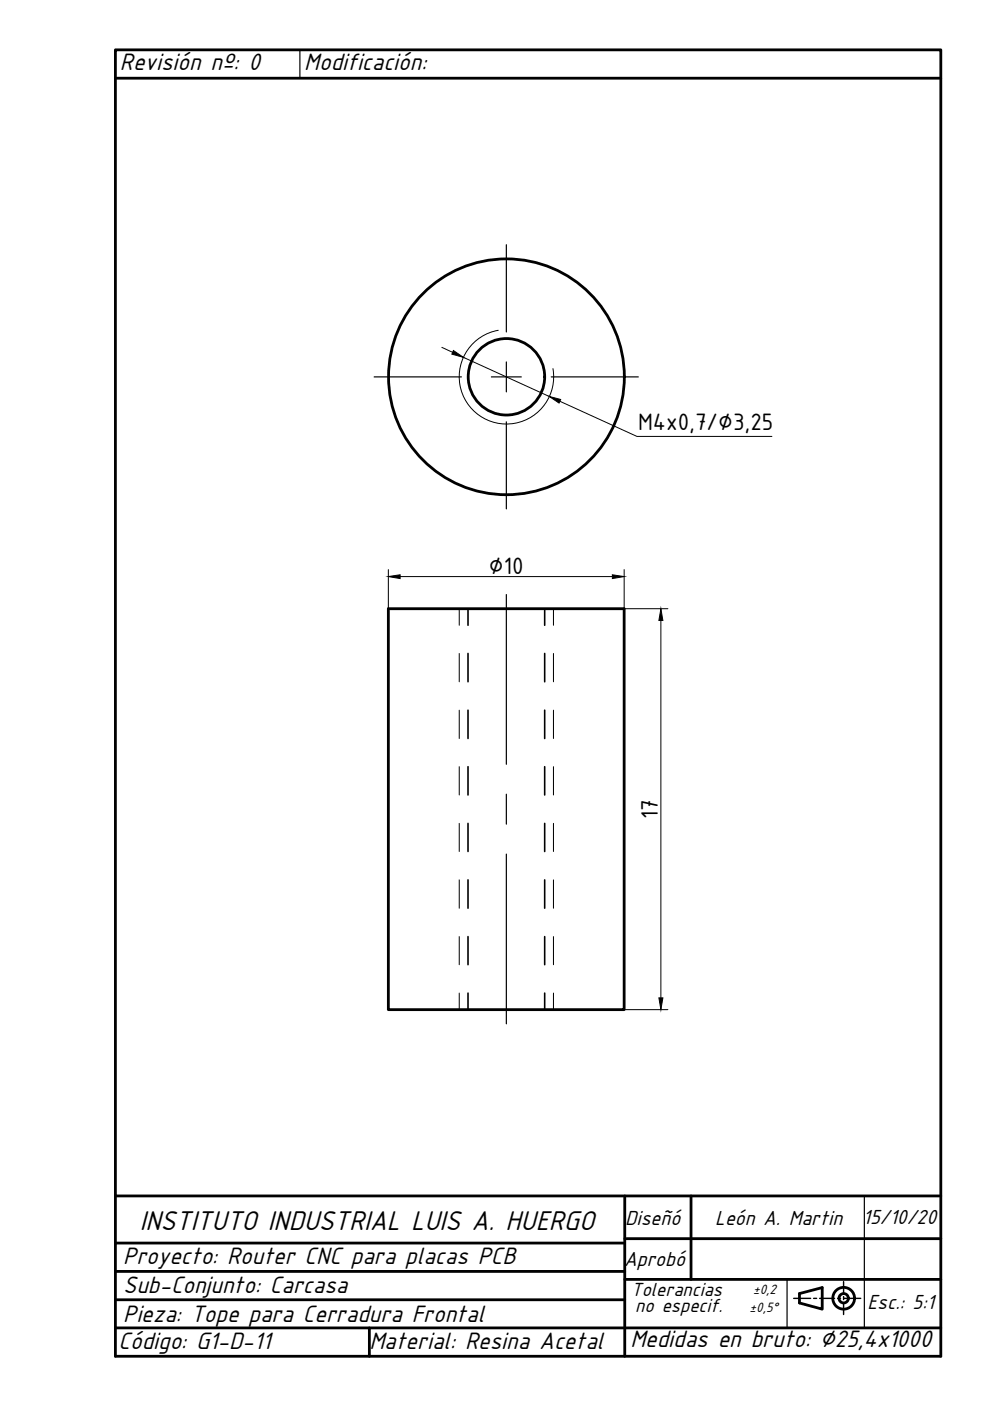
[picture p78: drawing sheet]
<svg xmlns="http://www.w3.org/2000/svg" width="210mm" height="297mm" viewBox="0 0 210 297" stroke-linecap="round" stroke-linejoin="round" font-family="sans-serif">
<defs><g id="words">
<text font-size="6.4" x="29.6" y="260.9">INSTITUTO INDUSTRIAL LUIS A. HUERGO</text>
<g font-size="5.6">
<text x="25.4" y="14.8">Revisión nº: 0</text>
<text x="64.5" y="14.8">Modificación:</text>
<text x="26.1" y="267.9">Proyecto: Router CNC para placas PCB</text>
<text x="26.1" y="274.1">Sub-Conjunto: Carcasa</text>
<text x="26.1" y="280.2">Pieza: Tope para Cerradura Frontal</text>
<text x="25.1" y="286">Código: G1-D-11</text>
<text x="78.3" y="286.1">Material: Resina Acetal</text>
<text x="133.6" y="285.7">Medidas en bruto: ∅25,4x1000</text>
</g>
<g font-size="5.4">
<text x="135.3" y="91.2">M4x0,7/∅3,25</text>
<text x="103.7" y="121.7">∅10</text>
<text x="139.5" y="173.6" transform="rotate(-90 139.5 173.6)">17</text>
</g>
<g font-size="4.8">
<text x="132.5" y="259.8">Diseñó</text>
<text x="151.6" y="259.8">León A. Martin</text>
<text x="183" y="259.5">15/10/20</text>
<text x="132.3" y="268.5">Aprobó</text>
<text x="183.9" y="277.5">Esc.: 5:1</text>
</g>
<g font-size="4.5">
<text x="133.8" y="274.7">Tolerancias</text>
<text x="134.7" y="278.2">no especif.</text>
</g>
<g font-size="3.2">
<text x="159.7" y="274.3">±0,2</text>
<text x="158.9" y="278.1">±0,5°</text>
</g>
</g></defs>
<!-- layer: 0 -->
<g fill="none" stroke="#000" stroke-width=".59">
<path d="M24.5 253.6h175M132.5 253.6v34M146.5 253.6v17.7M24.5 275.6h108M24.5 269.6h108M24.5 263.6h108M132.5 271.3h67M132.5 262.6h67M169.5 274.3l4.8-1.3v4.6l-4.8-1.3zM24.5 287.6v-277h175v277M24.5 281.5h175M78.3 281.5v6.1"/>
<circle cx="178.9" cy="275.3" r="2.31"/>
<circle cx="178.9" cy="275.3" r=".99"/>
</g>
<!-- layer: DIBUJO -->
<path d="M24.5 16.6h175M24.5 287.6h175" fill="none" stroke="#000" stroke-width=".59"/>
<!-- layer: 0 -->
<path d="M168.3 275.3h3.6M172.5 275.3h.6M173.8 275.3h3.2M177.6 275.3h.6M178.9 271.7v2.6M178.9 274.9v.6M178.9 276.2v2.5M178.9 275.3h3.6" fill="none" stroke="#000" stroke-width=".3"/>
<path d="M63.6 10.6v6M107.4 51.9v18.5M79.3 79.9h18.5M104.2 79.9h6.3M107.4 76.7v6.4M116.9 79.9h18.4M107.4 89.4v18.5M107.4 126.1v35.9M107.4 168.4v6.3M107.4 181.1v36M183.3 253.6v27.9M166.9 271.3v10.2" fill="none" stroke="#000" stroke-width=".25"/>
<!-- layer: Visible (ISO) -->
<g fill="none" stroke="#000" stroke-width=".59">
<path d="M82.3 129.1h50v85h-50z"/>
<circle cx="107.4" cy="79.9" r="25"/>
<circle cx="107.4" cy="79.9" r="8.1"/>
</g>
<!-- layer: 0 -->
<g fill="none" stroke="#000" stroke-width=".21">
<path d="M93.7 73.6l2.3 1.1M98.3 75.8l18.2 8.3M105.6 70a10 10 0 0 0-8.1 11.6 10 10 0 0 0 11.6 8.1 10 10 0 0 0 8.1-11.5M118.7 85.1l16.3 7.4h28.7M82.3 120.8v8.3M84.8 122.2h45M97.4 129.1v3.5M97.4 138.5v6.1M117.3 129.1v3.5M117.3 138.5v6.1M132.3 120.8v8.3h9.3M140.1 131.6v80"/>
<path d="M97.4 150.6v6M117.3 150.6v6M97.4 162.5v6.1M97.4 174.6v5.9M117.3 162.5v6.1M117.3 174.6v5.9M97.4 186.5v6.1M97.4 198.6v5.9M117.3 186.5v6.1M117.3 198.6v5.9M97.4 210.6v3.5M117.3 210.6v3.5"/>
<path d="M132.3 214.1h9.3"/>
</g>
<path d="M96.1 74.3l2.2 1.5-2.5-.7zM116.5 84.1l2.4 .6-.4 .8zM82.3 122.2l2.5-.3v.8zM129.8 121.9l2.5 .3-2.5 .5zM140.1 129.1l.4 2.5h-.8zM139.7 211.6h.8l-.4 2.5z" fill="#000" stroke="#000" stroke-width=".21"/>
<g fill="none" stroke="#000" stroke-width=".34">
<path d="M99.2 129.1v3.5M99.2 138.5v6.1M115.5 129.1v3.5M115.5 138.5v6.1M99.2 150.6v6M115.5 150.6v6M99.2 162.5v6.1M99.2 174.6v5.9M115.5 162.5v6.1M115.5 174.6v5.9M99.2 186.5v6.1M99.2 198.6v5.9"/>
<path d="M115.5 186.5v6.1M115.5 198.6v5.9M99.2 210.6v3.5M115.5 210.6v3.5"/>
</g>
<use href="#words"/>
</svg>
